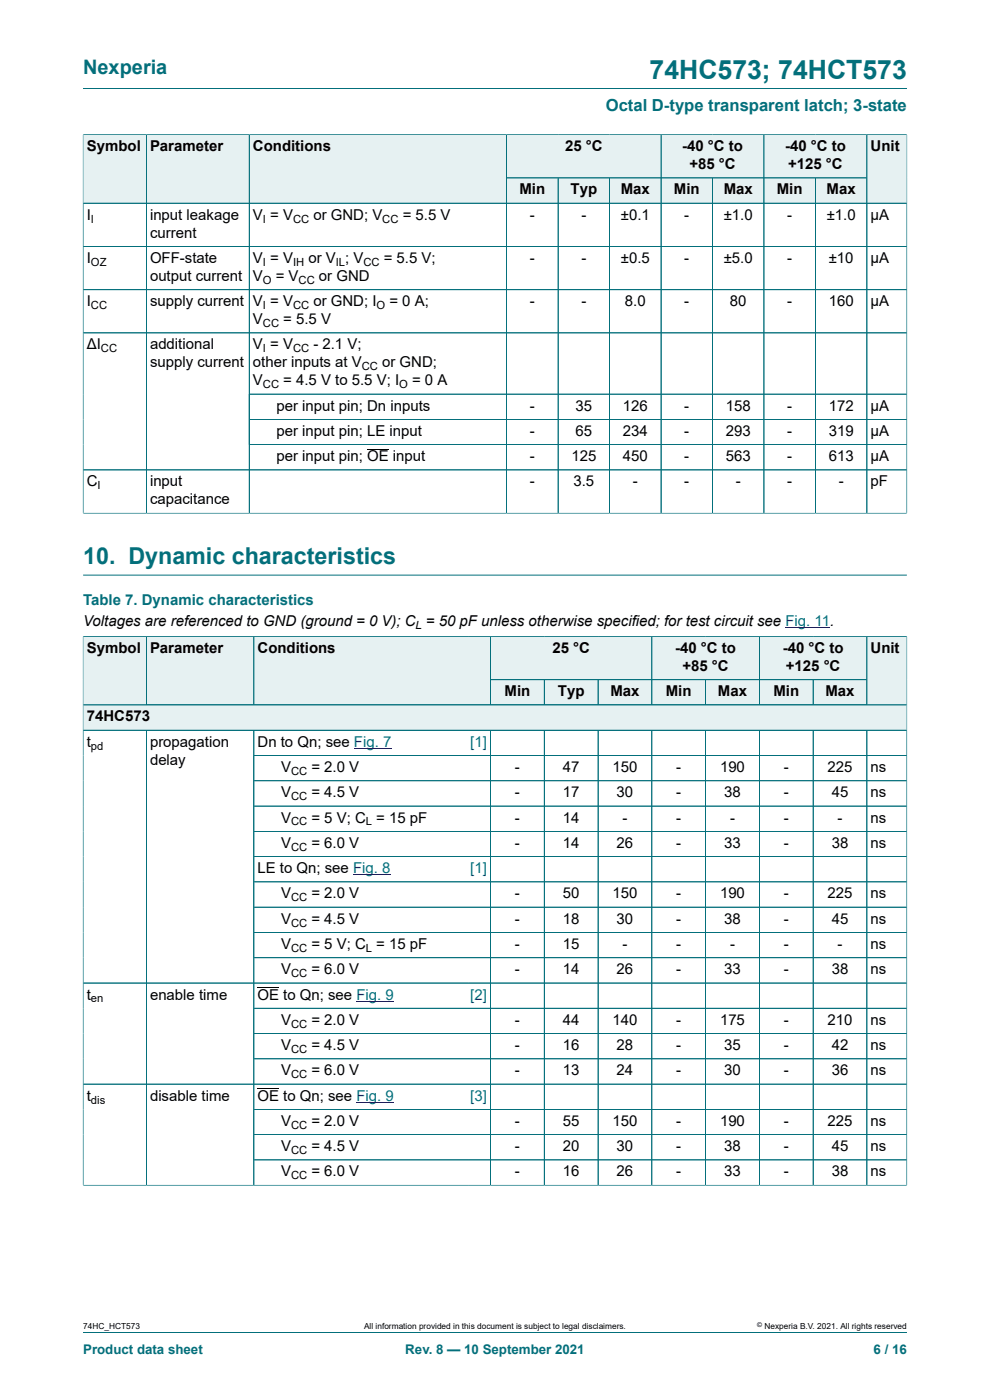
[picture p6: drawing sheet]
<svg xmlns="http://www.w3.org/2000/svg" width="210mm" height="297mm" viewBox="0 0 210 297" stroke-linecap="round" stroke-linejoin="round" font-family="sans-serif">
<defs><g id="words">
<text font-size="5.6" fill="#036f7b" x="137.8" y="16.8">74HC573; 74HCT573</text>
<text font-size="4.9" fill="#036f7b" x="17.6" y="119.7">10. Dynamic characteristics</text>
<text font-size="4.2" fill="#036f7b" x="17.6" y="15.6">Nexperia</text>
<text font-size="3.5" fill="#036f7b" x="128.5" y="23.7">Octal D-type transparent latch; 3-state</text>
<g font-size="3.2">
<text x="18.4" y="32.1">Symbol</text>
<text x="31.8" y="32.1">Parameter</text>
<text x="53.7" y="32.1">Conditions</text>
<text x="119.9" y="32.1">25 °C</text>
<text x="144.7" y="32.1">-40 °C to</text>
<text x="146.2" y="35.9">+85 °C</text>
<text x="166.5" y="32.1">-40 °C to</text>
<text x="167.2" y="35.9">+125 °C</text>
<text x="184.7" y="32.1">Unit</text>
<text x="110.2" y="41.3">Min</text>
<text x="121" y="41.3">Typ</text>
<text x="131.7" y="41.3">Max</text>
<text x="143" y="41.3">Min</text>
<text x="153.5" y="41.3">Max</text>
<text x="164.8" y="41.3">Min</text>
<text x="175.3" y="41.3">Max</text>
<text x="18.4" y="46.6">I</text>
<text x="31.8" y="46.6">input leakage</text>
<text x="53.7" y="46.6">V = V</text>
<text x="66.5" y="46.6">or GND; V</text>
<text x="85.4" y="46.6">= 5.5 V</text>
<text x="112.4" y="46.6">-</text>
<text x="123.3" y="46.6">-</text>
<text x="131.7" y="46.6">±0.1</text>
<text x="145.2" y="46.6">-</text>
<text x="153.5" y="46.6">±1.0</text>
<text x="167" y="46.6">-</text>
<text x="175.4" y="46.6">±1.0</text>
<text x="184.7" y="46.6">μA</text>
<text x="31.8" y="50.4">current</text>
<text x="18.4" y="55.8">I</text>
<text x="31.8" y="55.8">OFF-state</text>
<text x="31.8" y="59.6">output current</text>
<text x="53.7" y="55.8">V = V</text>
<text x="53.7" y="59.6">V</text>
<text x="58.5" y="59.6">= V</text>
<text x="65.4" y="55.8">or V ; V</text>
<text x="67.7" y="59.6">or GND</text>
<text x="81.4" y="55.8">= 5.5 V;</text>
<text x="112.4" y="55.8">-</text>
<text x="123.3" y="55.8">-</text>
<text x="131.7" y="55.8">±0.5</text>
<text x="145.2" y="55.8">-</text>
<text x="153.5" y="55.8">±5.0</text>
<text x="167" y="55.8">-</text>
<text x="175.8" y="55.8">±10</text>
<text x="184.7" y="55.8">μA</text>
<text x="18.4" y="65">I</text>
<text x="31.8" y="65">supply current</text>
<text x="53.7" y="65">V = V</text>
<text x="66.5" y="65">or GND; I</text>
<text x="82.6" y="65">= 0 A;</text>
<text x="112.4" y="65">-</text>
<text x="123.3" y="65">-</text>
<text x="132.6" y="65">8.0</text>
<text x="145.2" y="65">-</text>
<text x="154.8" y="65">80</text>
<text x="167" y="65">-</text>
<text x="175.8" y="65">160</text>
<text x="184.7" y="65">μA</text>
<text x="53.7" y="68.8">V</text>
<text x="60.1" y="68.8">= 5.5 V</text>
<text x="18.4" y="74.1">ΔI</text>
<text x="31.8" y="74.1">additional</text>
<text x="31.8" y="77.9">supply current</text>
<text x="53.7" y="74.1">V = V</text>
<text x="53.7" y="77.9">other inputs at V</text>
<text x="66.5" y="74.1">- 2.1 V;</text>
<text x="81.1" y="77.9">or GND;</text>
<text x="53.7" y="81.7">V</text>
<text x="60.1" y="81.7">= 4.5 V to 5.5 V; I</text>
<text x="87.4" y="81.7">= 0 A</text>
<text x="58.7" y="87.1">per input pin; Dn inputs</text>
<text x="112.4" y="87.1">-</text>
<text x="122.1" y="87.1">35</text>
<text x="132.1" y="87.1">126</text>
<text x="145.2" y="87.1">-</text>
<text x="154" y="87.1">158</text>
<text x="167" y="87.1">-</text>
<text x="175.8" y="87.1">172</text>
<text x="184.7" y="87.1">μA</text>
<text x="58.7" y="92.5">per input pin; LE input</text>
<text x="112.4" y="92.5">-</text>
<text x="122.1" y="92.5">65</text>
<text x="132.1" y="92.5">234</text>
<text x="145.2" y="92.5">-</text>
<text x="154" y="92.5">293</text>
<text x="167" y="92.5">-</text>
<text x="175.8" y="92.5">319</text>
<text x="184.7" y="92.5">μA</text>
<text x="58.7" y="97.8">per input pin; OE input</text>
<text x="112.4" y="97.8">-</text>
<text x="121.2" y="97.8">125</text>
<text x="132.1" y="97.8">450</text>
<text x="145.2" y="97.8">-</text>
<text x="154" y="97.8">563</text>
<text x="167" y="97.8">-</text>
<text x="175.8" y="97.8">613</text>
<text x="184.7" y="97.8">μA</text>
<text x="18.4" y="103.2">C</text>
<text x="31.8" y="103.2">input</text>
<text x="31.8" y="107">capacitance</text>
<text x="112.4" y="103.2">-</text>
<text x="121.6" y="103.2">3.5</text>
<text x="134.2" y="103.2">-</text>
<text x="145.2" y="103.2">-</text>
<text x="156.1" y="103.2">-</text>
<text x="167" y="103.2">-</text>
<text x="177.9" y="103.2">-</text>
<text x="184.7" y="103.2">pF</text>
<text x="17.6" y="132.9">Voltages are referenced to GND (ground = 0 V); C = 50 pF unless otherwise specified; for test circuit see Fig. 11.</text>
<text x="18.4" y="138.5">Symbol</text>
<text x="31.8" y="138.5">Parameter</text>
<text x="54.6" y="138.5">Conditions</text>
<text x="117.2" y="138.5">25 °C</text>
<text x="143.2" y="138.5">-40 °C to</text>
<text x="144.8" y="142.3">+85 °C</text>
<text x="166" y="138.5">-40 °C to</text>
<text x="166.7" y="142.3">+125 °C</text>
<text x="184.7" y="138.5">Unit</text>
<text x="107" y="147.7">Min</text>
<text x="118.3" y="147.7">Typ</text>
<text x="129.5" y="147.7">Max</text>
<text x="141.2" y="147.7">Min</text>
<text x="152.3" y="147.7">Max</text>
<text x="164.1" y="147.7">Min</text>
<text x="175.1" y="147.7">Max</text>
<text x="18.4" y="153.1">74HC573</text>
<text x="18.4" y="158.4">t</text>
<text x="31.8" y="158.4">propagation</text>
<text x="54.6" y="158.4">Dn to Qn; see Fig. 7</text>
<text x="31.8" y="162.2">delay</text>
<text x="59.6" y="163.8">V</text>
<text x="66.1" y="163.8">= 2.0 V</text>
<text x="109.2" y="163.8">-</text>
<text x="119.4" y="163.8">47</text>
<text x="129.9" y="163.8">150</text>
<text x="143.4" y="163.8">-</text>
<text x="152.7" y="163.8">190</text>
<text x="166.3" y="163.8">-</text>
<text x="175.5" y="163.8">225</text>
<text x="184.7" y="163.8">ns</text>
<text x="59.6" y="169.1">V</text>
<text x="66.1" y="169.1">= 4.5 V</text>
<text x="109.2" y="169.1">-</text>
<text x="119.4" y="169.1">17</text>
<text x="130.8" y="169.1">30</text>
<text x="143.4" y="169.1">-</text>
<text x="153.6" y="169.1">38</text>
<text x="166.3" y="169.1">-</text>
<text x="176.4" y="169.1">45</text>
<text x="184.7" y="169.1">ns</text>
<text x="59.6" y="174.5">V</text>
<text x="59.6" y="179.9">V</text>
<text x="66.1" y="174.5">= 5 V; C = 15 pF</text>
<text x="66.1" y="179.9">= 6.0 V</text>
<text x="109.2" y="174.5">-</text>
<text x="109.2" y="179.9">-</text>
<text x="119.4" y="174.5">14</text>
<text x="119.4" y="179.9">14</text>
<text x="130.8" y="179.9">26</text>
<text x="132" y="174.5">-</text>
<text x="143.4" y="174.5">-</text>
<text x="143.4" y="179.9">-</text>
<text x="153.6" y="179.9">33</text>
<text x="154.9" y="174.5">-</text>
<text x="166.3" y="174.5">-</text>
<text x="166.3" y="179.9">-</text>
<text x="176.4" y="179.9">38</text>
<text x="177.7" y="174.5">-</text>
<text x="184.7" y="174.5">ns</text>
<text x="184.7" y="179.9">ns</text>
<text x="54.6" y="185.2">LE to Qn; see Fig. 8</text>
<text x="59.6" y="190.6">V</text>
<text x="66.1" y="190.6">= 2.0 V</text>
<text x="109.2" y="190.6">-</text>
<text x="119.4" y="190.6">50</text>
<text x="129.9" y="190.6">150</text>
<text x="143.4" y="190.6">-</text>
<text x="152.7" y="190.6">190</text>
<text x="166.3" y="190.6">-</text>
<text x="175.5" y="190.6">225</text>
<text x="184.7" y="190.6">ns</text>
<text x="59.6" y="196">V</text>
<text x="66.1" y="196">= 4.5 V</text>
<text x="109.2" y="196">-</text>
<text x="119.4" y="196">18</text>
<text x="130.8" y="196">30</text>
<text x="143.4" y="196">-</text>
<text x="153.6" y="196">38</text>
<text x="166.3" y="196">-</text>
<text x="176.4" y="196">45</text>
<text x="184.7" y="196">ns</text>
<text x="59.6" y="201.3">V</text>
<text x="66.1" y="201.3">= 5 V; C = 15 pF</text>
<text x="109.2" y="201.3">-</text>
<text x="119.4" y="201.3">15</text>
<text x="132" y="201.3">-</text>
<text x="143.4" y="201.3">-</text>
<text x="154.9" y="201.3">-</text>
<text x="166.3" y="201.3">-</text>
<text x="177.7" y="201.3">-</text>
<text x="184.7" y="201.3">ns</text>
<text x="59.6" y="206.7">V</text>
<text x="66.1" y="206.7">= 6.0 V</text>
<text x="109.2" y="206.7">-</text>
<text x="119.4" y="206.7">14</text>
<text x="130.8" y="206.7">26</text>
<text x="143.4" y="206.7">-</text>
<text x="153.6" y="206.7">33</text>
<text x="166.3" y="206.7">-</text>
<text x="176.4" y="206.7">38</text>
<text x="184.7" y="206.7">ns</text>
<text x="18.4" y="212">t</text>
<text x="31.8" y="212">enable time</text>
<text x="54.6" y="212">OE to Qn; see Fig. 9</text>
<text x="59.6" y="217.4">V</text>
<text x="66.1" y="217.4">= 2.0 V</text>
<text x="109.2" y="217.4">-</text>
<text x="119.4" y="217.4">44</text>
<text x="129.9" y="217.4">140</text>
<text x="143.4" y="217.4">-</text>
<text x="152.7" y="217.4">175</text>
<text x="166.3" y="217.4">-</text>
<text x="175.5" y="217.4">210</text>
<text x="184.7" y="217.4">ns</text>
<text x="59.6" y="222.8">V</text>
<text x="66.1" y="222.8">= 4.5 V</text>
<text x="109.2" y="222.8">-</text>
<text x="119.4" y="222.8">16</text>
<text x="130.8" y="222.8">28</text>
<text x="143.4" y="222.8">-</text>
<text x="153.6" y="222.8">35</text>
<text x="166.3" y="222.8">-</text>
<text x="176.4" y="222.8">42</text>
<text x="184.7" y="222.8">ns</text>
<text x="18.4" y="233.5">t</text>
<text x="31.8" y="233.5">disable time</text>
<text x="54.6" y="233.5">OE to Qn; see Fig. 9</text>
<text x="59.6" y="228.1">V</text>
<text x="66.1" y="228.1">= 6.0 V</text>
<text x="109.2" y="228.1">-</text>
<text x="119.4" y="228.1">13</text>
<text x="130.8" y="228.1">24</text>
<text x="143.4" y="228.1">-</text>
<text x="153.6" y="228.1">30</text>
<text x="166.3" y="228.1">-</text>
<text x="176.4" y="228.1">36</text>
<text x="184.7" y="228.1">ns</text>
<text x="59.6" y="238.9">V</text>
<text x="66.1" y="238.9">= 2.0 V</text>
<text x="109.2" y="238.9">-</text>
<text x="119.4" y="238.9">55</text>
<text x="129.9" y="238.9">150</text>
<text x="143.4" y="238.9">-</text>
<text x="152.7" y="238.9">190</text>
<text x="166.3" y="238.9">-</text>
<text x="175.5" y="238.9">225</text>
<text x="184.7" y="238.9">ns</text>
<text x="59.6" y="244.2">V</text>
<text x="66.1" y="244.2">= 4.5 V</text>
<text x="109.2" y="244.2">-</text>
<text x="119.4" y="244.2">20</text>
<text x="130.8" y="244.2">30</text>
<text x="143.4" y="244.2">-</text>
<text x="153.6" y="244.2">38</text>
<text x="166.3" y="244.2">-</text>
<text x="176.4" y="244.2">45</text>
<text x="184.7" y="244.2">ns</text>
<text x="59.6" y="249.6">V</text>
<text x="66.1" y="249.6">= 6.0 V</text>
<text x="109.2" y="249.6">-</text>
<text x="119.4" y="249.6">16</text>
<text x="130.8" y="249.6">26</text>
<text x="143.4" y="249.6">-</text>
<text x="153.6" y="249.6">33</text>
<text x="166.3" y="249.6">-</text>
<text x="176.4" y="249.6">38</text>
<text x="184.7" y="249.6">ns</text>
</g>
<text font-size="3.2" fill="#036f7b" x="17.6" y="128.4">Table 7. Dynamic characteristics</text>
<g font-size="3.2" fill="#00f">
<text x="99.8" y="158.4">[1]</text>
<text x="99.8" y="185.2">[1]</text>
<text x="99.8" y="212">[2]</text>
<text x="99.8" y="233.5">[3]</text>
</g>
<g font-size="2.8" fill="#036f7b">
<text x="17.6" y="287.2">Product data sheet</text>
<text x="86" y="287.2">Rev. 8 — 10 September 2021</text>
<text x="185.3" y="287.2">6 / 16</text>
</g>
<g font-size="2.4">
<text x="19.3" y="47.2">I</text>
<text x="55.8" y="47.2">I</text>
<text x="62.2" y="47.2">CC</text>
<text x="81.1" y="47.2">CC</text>
<text x="19.3" y="56.4">OZ</text>
<text x="55.8" y="56.4">I</text>
<text x="62.2" y="56.4">IH</text>
<text x="71.2" y="56.4">IL</text>
<text x="77.1" y="56.4">CC</text>
<text x="19.3" y="65.6">CC</text>
<text x="55.8" y="60.2">O</text>
<text x="55.8" y="65.6">I</text>
<text x="62.2" y="65.6">CC</text>
<text x="63.3" y="60.2">CC</text>
<text x="79.9" y="65.6">O</text>
<text x="55.8" y="69.4">CC</text>
<text x="21.4" y="74.7">CC</text>
<text x="55.8" y="74.7">I</text>
<text x="62.2" y="74.7">CC</text>
<text x="55.8" y="82.4">CC</text>
<text x="76.8" y="78.6">CC</text>
<text x="84.7" y="82.4">O</text>
<text x="20.7" y="103.8">I</text>
<text x="88.1" y="133.5">L</text>
<text x="19.3" y="159">pd</text>
<text x="61.7" y="164.4">CC</text>
<text x="61.7" y="169.8">CC</text>
<text x="61.7" y="175.1">CC</text>
<text x="77.6" y="175.1">L</text>
<text x="61.7" y="180.5">CC</text>
<text x="61.7" y="191.2">CC</text>
<text x="61.7" y="196.6">CC</text>
<text x="61.7" y="201.9">CC</text>
<text x="77.6" y="201.9">L</text>
<text x="61.7" y="207.3">CC</text>
<text x="19.3" y="212.7">en</text>
<text x="61.7" y="218">CC</text>
<text x="61.7" y="223.4">CC</text>
<text x="61.7" y="228.7">CC</text>
<text x="19.3" y="234.1">dis</text>
<text x="61.7" y="239.5">CC</text>
<text x="61.7" y="244.8">CC</text>
<text x="61.7" y="250.2">CC</text>
</g>
<g font-size="1.8">
<text x="17.6" y="282">74HC_HCT573</text>
<text x="77.2" y="282">All information provided in this document is subject to legal disclaimers.</text>
<text x="162.2" y="282">Nexperia B.V. 2021. All rights reserved</text>
</g>
<text font-size="1.4" x="160.6" y="281.6">©</text>
</g></defs>
<path d="M17.6 18.8h174.8M107.5 28.6h32.7v9.1h-32.7z" fill="none" stroke="#036f7b" stroke-width=".21"/>
<path d="M107.5 28.6h32.7v9.1h-32.7z" fill="#e6f1f2"/>
<path d="M140.2 28.6h21.9v9.1h-21.9z" fill="none" stroke="#036f7b" stroke-width=".21"/>
<path d="M140.3 28.6h21.7v9.1h-21.7z" fill="#e6f1f2"/>
<path d="M162.1 28.6h21.8v9.1h-21.8z" fill="none" stroke="#036f7b" stroke-width=".21"/>
<path d="M162.1 28.6h21.7v9.1h-21.7z" fill="#e6f1f2"/>
<path d="M17.6 28.5v14.6h13.4v-14.5h-13.4" fill="none" stroke="#036f7b" stroke-width=".21"/>
<path d="M17.7 28.6h13.3v14.4h-13.3z" fill="#e6f1f2"/>
<path d="M31 28.6h21.9v14.5h-21.9z" fill="none" stroke="#036f7b" stroke-width=".21"/>
<path d="M31.1 28.6h21.7v14.4h-21.7z" fill="#e6f1f2"/>
<path d="M52.9 28.6h54.6v14.5h-54.6z" fill="none" stroke="#036f7b" stroke-width=".21"/>
<g fill="#e6f1f2">
<path d="M53 28.6h54.4v14.4h-54.4z"/>
<path d="M107.5 37.8h10.8v5.2h-10.8z"/>
</g>
<path d="M107.5 37.7h10.9v5.4h-10.9z" fill="none" stroke="#036f7b" stroke-width=".21"/>
<path d="M118.5 37.8h10.7v5.2h-10.7z" fill="#e6f1f2"/>
<path d="M118.4 37.7h10.9v5.4h-10.9z" fill="none" stroke="#036f7b" stroke-width=".21"/>
<path d="M129.4 37.8h10.8v5.2h-10.8z" fill="#e6f1f2"/>
<path d="M129.3 37.7h10.9v5.4h-10.9z" fill="none" stroke="#036f7b" stroke-width=".21"/>
<path d="M140.3 37.8h10.8v5.2h-10.8z" fill="#e6f1f2"/>
<path d="M140.2 37.7h10.9v5.4h-10.9z" fill="none" stroke="#036f7b" stroke-width=".21"/>
<path d="M151.2 37.8h10.8v5.2h-10.8z" fill="#e6f1f2"/>
<path d="M151.1 37.7h11v5.4h-11z" fill="none" stroke="#036f7b" stroke-width=".21"/>
<path d="M162.1 37.8h10.8v5.2h-10.8z" fill="#e6f1f2"/>
<path d="M162.1 37.7h10.9v5.4h-10.9z" fill="none" stroke="#036f7b" stroke-width=".21"/>
<path d="M173 37.8h10.8v5.2h-10.8z" fill="#e6f1f2"/>
<path d="M192.4 28.5v14.6h-19.4v-5.4h10.9M192.4 28.6h-8.5v14.5" fill="none" stroke="#036f7b" stroke-width=".21"/>
<path d="M184 28.6h8.3v14.4h-8.3z" fill="#e6f1f2"/>
<g fill="none" stroke="#036f7b" stroke-width=".21">
<path d="M17.6 28.6v80.3M17.7 28.6h174.6M31 28.6v80.3M52.9 28.6v80.3M107.5 28.6v80.3M107.5 37.7h76.3M118.4 37.8v71.1M129.3 37.8v71.1M140.2 28.6v80.3M151.1 37.8v71.1M162.1 28.6v80.3M173 37.8v71.1"/>
<path d="M183.9 28.6v80.3M192.4 28.6v80.3M17.6 43.1h174.8M17.6 52.3h174.8M17.6 61.5h174.8M17.6 70.6h174.8M17.6 99.7h174.8M52.9 83.6h139.5M52.9 89h139.5M52.9 94.3h139.5M17.6 108.9h174.8M17.6 122h174.8"/>
<path d="M104.1 135h34.2v9.2h-34.2z"/>
</g>
<path d="M77.9 95.3h4.6" fill="none" stroke="#000" stroke-width=".21"/>
<path d="M166.6 133.2h9.5" fill="none" stroke="#00f" stroke-width=".21"/>
<path d="M104.1 135.1h34.1v9h-34.1z" fill="#e6f1f2"/>
<path d="M138.3 135h22.8v9.2h-22.8z" fill="none" stroke="#036f7b" stroke-width=".21"/>
<path d="M138.3 135.1h22.7v9h-22.7z" fill="#e6f1f2"/>
<path d="M161.1 135h22.8v9.2h-22.8z" fill="none" stroke="#036f7b" stroke-width=".21"/>
<path d="M161.2 135.1h22.6v9h-22.6z" fill="#e6f1f2"/>
<path d="M17.6 134.9v14.7h13.4v-14.6h-13.4" fill="none" stroke="#036f7b" stroke-width=".21"/>
<path d="M17.7 135.1h13.3v14.4h-13.3z" fill="#e6f1f2"/>
<path d="M31 135h22.9v14.6h-22.9z" fill="none" stroke="#036f7b" stroke-width=".21"/>
<path d="M31.1 135.1h22.7v14.4h-22.7z" fill="#e6f1f2"/>
<path d="M99.5 135h-45.6v14.6h45.6" fill="none" stroke="#036f7b" stroke-width=".21"/>
<path d="M53.9 135.1h45.6v14.4h-45.6z" fill="#e6f1f2"/>
<path d="M99.5 135h4.6v14.6h-4.6" fill="none" stroke="#036f7b" stroke-width=".21"/>
<g fill="#e6f1f2">
<path d="M99.5 135.1h4.5v14.4h-4.5z"/>
<path d="M104.1 144.3h11.3v5.2h-11.3z"/>
</g>
<path d="M104.1 144.2h11.4v5.4h-11.4z" fill="none" stroke="#036f7b" stroke-width=".21"/>
<path d="M115.5 144.3h11.3v5.2h-11.3z" fill="#e6f1f2"/>
<path d="M115.5 144.2h11.4v5.4h-11.4z" fill="none" stroke="#036f7b" stroke-width=".21"/>
<path d="M126.9 144.3h11.3v5.2h-11.3z" fill="#e6f1f2"/>
<path d="M126.9 144.2h11.4v5.4h-11.4z" fill="none" stroke="#036f7b" stroke-width=".21"/>
<path d="M138.3 144.3h11.3v5.2h-11.3z" fill="#e6f1f2"/>
<path d="M138.3 144.2h11.4v5.4h-11.4z" fill="none" stroke="#036f7b" stroke-width=".21"/>
<path d="M149.7 144.3h11.3v5.2h-11.3z" fill="#e6f1f2"/>
<path d="M149.7 144.2h11.4v5.4h-11.4z" fill="none" stroke="#036f7b" stroke-width=".21"/>
<path d="M161.2 144.3h11.2v5.2h-11.2z" fill="#e6f1f2"/>
<path d="M161.1 144.2h11.4v5.4h-11.4z" fill="none" stroke="#036f7b" stroke-width=".21"/>
<path d="M172.6 144.3h11.2v5.2h-11.2z" fill="#e6f1f2"/>
<path d="M192.4 134.9v14.7h-19.9v-5.4h11.4M192.4 135h-8.5v14.6" fill="none" stroke="#036f7b" stroke-width=".21"/>
<path d="M184 135.1h8.3v14.4h-8.3z" fill="#e6f1f2"/>
<path d="M17.6 149.6h174.8v5.3h-174.8z" fill="none" stroke="#036f7b" stroke-width=".21"/>
<path d="M17.7 149.6h174.6v5.2h-174.6z" fill="#e6f1f2"/>
<g fill="none" stroke="#036f7b" stroke-width=".21">
<path d="M17.6 135.1v116.4M17.7 135h174.6M31 135.1v14.4M53.9 135.1v14.4M104.1 135.1v14.4M138.3 135.1v14.4M161.1 135.1v14.4M183.9 135.1v14.4M192.4 135.1v116.4M17.6 154.9h174.8M17.7 149.6h174.6M31 154.9v96.5"/>
<path d="M53.9 154.9v96.5M104.1 154.9v96.5M104.1 144.2h79.7M115.5 144.3v5.2M115.5 154.9v96.5M126.9 144.3v5.2M126.9 154.9v96.5M138.3 154.9v96.5M149.7 144.3v5.2M149.7 154.9v96.5M161.1 154.9v96.5M172.5 144.3v5.2"/>
<path d="M172.5 154.9v96.5M183.9 154.9v96.5M53.9 165.6h138.5M53.9 176.4h138.5M192.4 160.3h-138.5M192.4 171h-138.5M53.9 192.4h138.5M192.4 181.7h-138.5M192.4 187.1h-138.5M192.4 197.8h-138.5M53.9 203.2h138.5M192.4 208.5h-174.8"/>
<path d="M192.4 213.9h-138.5M192.4 219.3h-138.5M53.9 224.6h138.5M192.4 230h-174.8M192.4 235.3h-138.5M17.6 251.4h174.8M192.4 240.7h-138.5M192.4 246.1h-138.5M17.6 282.6h174.8"/>
</g>
<path d="M75.1 158.8h7.9M74.9 185.6h7.9M75.6 212.4h7.9M75.6 233.8h7.9" fill="none" stroke="#00f" stroke-width=".21"/>
<path d="M54.6 209.5h4.6M54.6 231h4.6" fill="none" stroke="#000" stroke-width=".21"/>
<use href="#words"/>
</svg>
